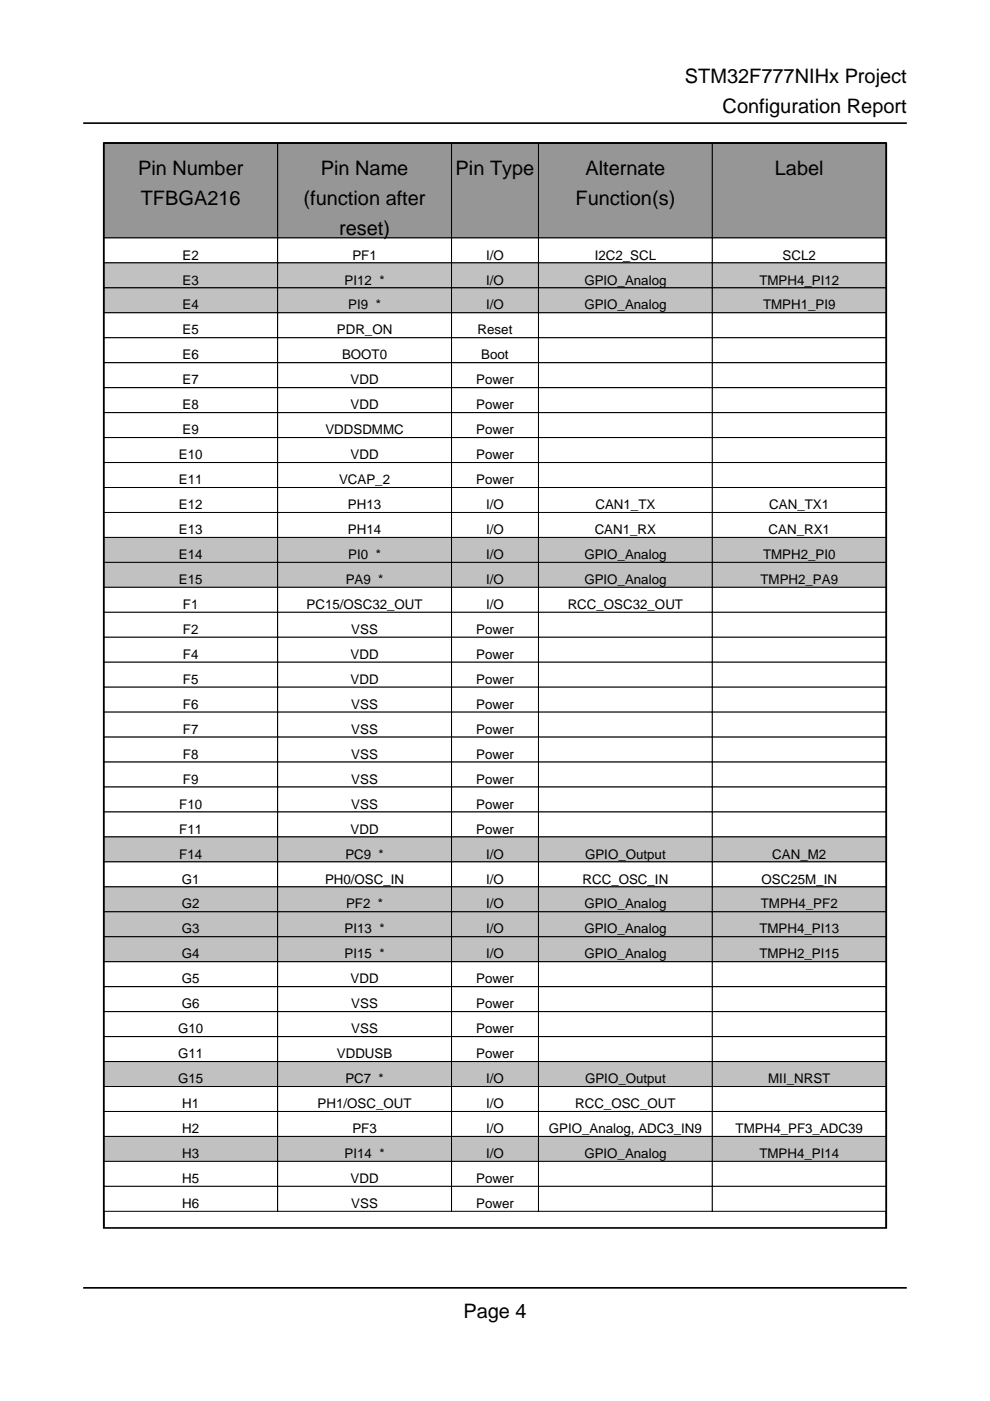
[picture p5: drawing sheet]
<svg xmlns="http://www.w3.org/2000/svg" width="210mm" height="297mm" viewBox="0 0 210 297" stroke-linecap="round" stroke-linejoin="round" font-family="sans-serif">
<defs><g id="words">
<g font-size="4.2">
<text x="145.2" y="17.6">STM32F777NIHx Project</text>
<text x="153.2" y="24">Configuration Report</text>
<text x="29.3" y="37">Pin Number</text>
<text x="68" y="37">Pin Name</text>
<text x="96.6" y="37">Pin Type</text>
<text x="124.1" y="37">Alternate</text>
<text x="164.3" y="37">Label</text>
<text x="29.8" y="43.4">TFBGA216</text>
<text x="64.4" y="43.4">(function after</text>
<text x="122" y="43.4">Function(s)</text>
<text x="71.9" y="49.7">reset)</text>
<text x="98.2" y="279.4">Page 4</text>
</g>
<g font-size="2.8">
<text x="38.7" y="55">E2</text>
<text x="74.7" y="55">PF1</text>
<text x="103.1" y="55">I/O</text>
<text x="126.1" y="55">I2C2_SCL</text>
<text x="165.9" y="55">SCL2</text>
<text x="38.7" y="60.3">E3</text>
<text x="38.7" y="65.6">E4</text>
<text x="73.1" y="60.3">PI12 *</text>
<text x="73.9" y="65.6">PI9 *</text>
<text x="103.1" y="60.3">I/O</text>
<text x="103.1" y="65.6">I/O</text>
<text x="123.9" y="60.3">GPIO_Analog</text>
<text x="123.9" y="65.6">GPIO_Analog</text>
<text x="161" y="60.3">TMPH4_PI12</text>
<text x="161.8" y="65.6">TMPH1_PI9</text>
<text x="38.7" y="70.9">E5</text>
<text x="71.4" y="70.9">PDR_ON</text>
<text x="101.3" y="70.9">Reset</text>
<text x="38.7" y="76.2">E6</text>
<text x="72.5" y="76.2">BOOT0</text>
<text x="102" y="76.2">Boot</text>
<text x="38.7" y="81.5">E7</text>
<text x="74.3" y="81.5">VDD</text>
<text x="101" y="81.5">Power</text>
<text x="38.7" y="86.8">E8</text>
<text x="74.3" y="86.8">VDD</text>
<text x="101" y="86.8">Power</text>
<text x="38.7" y="92.1">E9</text>
<text x="69" y="92.1">VDDSDMMC</text>
<text x="101" y="92.1">Power</text>
<text x="37.9" y="97.4">E10</text>
<text x="74.3" y="97.4">VDD</text>
<text x="101" y="97.4">Power</text>
<text x="37.9" y="102.7">E11</text>
<text x="37.9" y="107.9">E12</text>
<text x="71.9" y="102.7">VCAP_2</text>
<text x="73.8" y="107.9">PH13</text>
<text x="101" y="102.7">Power</text>
<text x="103.1" y="107.9">I/O</text>
<text x="126.2" y="107.9">CAN1_TX</text>
<text x="163.1" y="107.9">CAN_TX1</text>
<text x="37.9" y="113.2">E13</text>
<text x="73.8" y="113.2">PH14</text>
<text x="103.1" y="113.2">I/O</text>
<text x="126.1" y="113.2">CAN1_RX</text>
<text x="163" y="113.2">CAN_RX1</text>
<text x="37.9" y="118.5">E14</text>
<text x="73.9" y="118.5">PI0 *</text>
<text x="103.1" y="118.5">I/O</text>
<text x="123.9" y="118.5">GPIO_Analog</text>
<text x="161.8" y="118.5">TMPH2_PI0</text>
<text x="37.9" y="123.8">E15</text>
<text x="73.3" y="123.8">PA9 *</text>
<text x="103.1" y="123.8">I/O</text>
<text x="123.9" y="123.8">GPIO_Analog</text>
<text x="161.2" y="123.8">TMPH2_PA9</text>
<text x="38.8" y="129.1">F1</text>
<text x="65" y="129.1">PC15/OSC32_OUT</text>
<text x="103.1" y="129.1">I/O</text>
<text x="120.4" y="129.1">RCC_OSC32_OUT</text>
<text x="38.8" y="134.4">F2</text>
<text x="74.5" y="134.4">VSS</text>
<text x="101" y="134.4">Power</text>
<text x="38.8" y="139.7">F4</text>
<text x="74.3" y="139.7">VDD</text>
<text x="101" y="139.7">Power</text>
<text x="38.8" y="145">F5</text>
<text x="74.3" y="145">VDD</text>
<text x="101" y="145">Power</text>
<text x="38.8" y="150.3">F6</text>
<text x="38.8" y="155.6">F7</text>
<text x="74.5" y="150.3">VSS</text>
<text x="74.5" y="155.6">VSS</text>
<text x="101" y="150.3">Power</text>
<text x="101" y="155.6">Power</text>
<text x="38.8" y="160.9">F8</text>
<text x="74.5" y="160.9">VSS</text>
<text x="101" y="160.9">Power</text>
<text x="38.8" y="166.2">F9</text>
<text x="74.5" y="166.2">VSS</text>
<text x="101" y="166.2">Power</text>
<text x="38" y="171.4">F10</text>
<text x="74.5" y="171.4">VSS</text>
<text x="101" y="171.4">Power</text>
<text x="38" y="176.7">F11</text>
<text x="74.3" y="176.7">VDD</text>
<text x="101" y="176.7">Power</text>
<text x="38" y="182">F14</text>
<text x="73.2" y="182">PC9 *</text>
<text x="103.1" y="182">I/O</text>
<text x="124.1" y="182">GPIO_Output</text>
<text x="163.7" y="182">CAN_M2</text>
<text x="38.6" y="187.3">G1</text>
<text x="68.9" y="187.3">PH0/OSC_IN</text>
<text x="103.1" y="187.3">I/O</text>
<text x="123.5" y="187.3">RCC_OSC_IN</text>
<text x="161.5" y="187.3">OSC25M_IN</text>
<text x="38.6" y="192.6">G2</text>
<text x="38.6" y="197.9">G3</text>
<text x="73.1" y="197.9">PI13 *</text>
<text x="73.4" y="192.6">PF2 *</text>
<text x="103.1" y="192.6">I/O</text>
<text x="103.1" y="197.9">I/O</text>
<text x="123.9" y="192.6">GPIO_Analog</text>
<text x="123.9" y="197.9">GPIO_Analog</text>
<text x="161" y="197.9">TMPH4_PI13</text>
<text x="161.3" y="192.6">TMPH4_PF2</text>
<text x="38.6" y="203.2">G4</text>
<text x="73.1" y="203.2">PI15 *</text>
<text x="103.1" y="203.2">I/O</text>
<text x="123.9" y="203.2">GPIO_Analog</text>
<text x="161" y="203.2">TMPH2_PI15</text>
<text x="38.6" y="208.5">G5</text>
<text x="74.3" y="208.5">VDD</text>
<text x="101" y="208.5">Power</text>
<text x="38.6" y="213.8">G6</text>
<text x="74.5" y="213.8">VSS</text>
<text x="101" y="213.8">Power</text>
<text x="37.8" y="219.1">G10</text>
<text x="74.5" y="219.1">VSS</text>
<text x="101" y="219.1">Power</text>
<text x="37.8" y="224.4">G11</text>
<text x="71.4" y="224.4">VDDUSB</text>
<text x="101" y="224.4">Power</text>
<text x="37.8" y="229.7">G15</text>
<text x="73.2" y="229.7">PC7 *</text>
<text x="103.1" y="229.7">I/O</text>
<text x="124.1" y="229.7">GPIO_Output</text>
<text x="162.9" y="229.7">MII_NRST</text>
<text x="38.6" y="234.9">H1</text>
<text x="67.3" y="234.9">PH1/OSC_OUT</text>
<text x="103.1" y="234.9">I/O</text>
<text x="121.9" y="234.9">RCC_OSC_OUT</text>
<text x="38.6" y="240.2">H2</text>
<text x="38.6" y="245.5">H3</text>
<text x="73.1" y="245.5">PI14 *</text>
<text x="74.7" y="240.2">PF3</text>
<text x="103.1" y="240.2">I/O</text>
<text x="103.1" y="245.5">I/O</text>
<text x="116.4" y="240.2">GPIO_Analog, ADC3_IN9</text>
<text x="123.9" y="245.5">GPIO_Analog</text>
<text x="156" y="240.2">TMPH4_PF3_ADC39</text>
<text x="161" y="245.5">TMPH4_PI14</text>
<text x="38.6" y="250.8">H5</text>
<text x="74.3" y="250.8">VDD</text>
<text x="101" y="250.8">Power</text>
<text x="38.6" y="256.1">H6</text>
<text x="74.5" y="256.1">VSS</text>
<text x="101" y="256.1">Power</text>
</g>
</g></defs>
<path d="M22 260.3v-230h165.9v230" fill="none" stroke="#000" stroke-width=".35"/>
<path d="M22 30.3h36.9v20.1h-36.9z" fill="#90989e"/>
<path d="M22 30.3h36.9v20.1h-36.9z" fill="none" stroke="#000" stroke-width=".21"/>
<path d="M58.9 30.3h36.8v20.1h-36.8z" fill="#90989e"/>
<path d="M58.9 30.3h36.8v20.1h-36.8z" fill="none" stroke="#000" stroke-width=".21"/>
<path d="M95.7 30.3h18.5v20.1h-18.5z" fill="#90989e"/>
<path d="M95.7 30.3h18.5v20.1h-18.5z" fill="none" stroke="#000" stroke-width=".21"/>
<path d="M114.2 30.3h36.8v20.1h-36.8z" fill="#90989e"/>
<path d="M114.2 30.3h36.8v20.1h-36.8z" fill="none" stroke="#000" stroke-width=".21"/>
<path d="M151 30.3h36.9v20.1h-36.9z" fill="#90989e"/>
<path d="M151 30.3h36.9v20.1h-36.9z" fill="none" stroke="#000" stroke-width=".21"/>
<path d="M22 50.4h36.9v5.3h-36.9z" fill="#fff"/>
<path d="M22 50.4h36.9v5.3h-36.9z" fill="none" stroke="#000" stroke-width=".21"/>
<path d="M58.9 50.4h36.8v5.3h-36.8z" fill="#fff"/>
<path d="M58.9 50.4h36.8v5.3h-36.8z" fill="none" stroke="#000" stroke-width=".21"/>
<path d="M95.7 50.4h18.5v5.3h-18.5z" fill="#fff"/>
<path d="M95.7 50.4h18.5v5.3h-18.5z" fill="none" stroke="#000" stroke-width=".21"/>
<path d="M114.2 50.4h36.8v5.3h-36.8z" fill="#fff"/>
<path d="M114.2 50.4h36.8v5.3h-36.8z" fill="none" stroke="#000" stroke-width=".21"/>
<path d="M151 50.4h36.9v5.3h-36.9z" fill="#fff"/>
<path d="M151 50.4h36.9v5.3h-36.9z" fill="none" stroke="#000" stroke-width=".21"/>
<path d="M22 55.7h36.9v5.3h-36.9z" fill="#b9c4ca"/>
<path d="M22 55.7h36.9v5.3h-36.9z" fill="none" stroke="#000" stroke-width=".21"/>
<path d="M58.9 55.7h36.8v5.3h-36.8z" fill="#b9c4ca"/>
<path d="M58.9 55.7h36.8v5.3h-36.8z" fill="none" stroke="#000" stroke-width=".21"/>
<path d="M95.7 55.7h18.5v5.3h-18.5z" fill="#b9c4ca"/>
<path d="M95.7 55.7h18.5v5.3h-18.5z" fill="none" stroke="#000" stroke-width=".21"/>
<path d="M114.2 55.7h36.8v5.3h-36.8z" fill="#b9c4ca"/>
<path d="M114.2 55.7h36.8v5.3h-36.8z" fill="none" stroke="#000" stroke-width=".21"/>
<path d="M151 55.7h36.9v5.3h-36.9z" fill="#b9c4ca"/>
<path d="M151 55.7h36.9v5.3h-36.9z" fill="none" stroke="#000" stroke-width=".21"/>
<path d="M22 61h36.9v5.3h-36.9z" fill="#b9c4ca"/>
<path d="M22 61h36.9v5.3h-36.9z" fill="none" stroke="#000" stroke-width=".21"/>
<path d="M58.9 61h36.8v5.3h-36.8z" fill="#b9c4ca"/>
<path d="M58.9 61h36.8v5.3h-36.8z" fill="none" stroke="#000" stroke-width=".21"/>
<path d="M95.7 61h18.5v5.3h-18.5z" fill="#b9c4ca"/>
<path d="M95.7 61h18.5v5.3h-18.5z" fill="none" stroke="#000" stroke-width=".21"/>
<path d="M114.2 61h36.8v5.3h-36.8z" fill="#b9c4ca"/>
<path d="M114.2 61h36.8v5.3h-36.8z" fill="none" stroke="#000" stroke-width=".21"/>
<path d="M151 61h36.9v5.3h-36.9z" fill="#b9c4ca"/>
<path d="M151 61h36.9v5.3h-36.9z" fill="none" stroke="#000" stroke-width=".21"/>
<path d="M22 66.3h36.9v5.3h-36.9z" fill="#fff"/>
<path d="M22 66.3h36.9v5.3h-36.9z" fill="none" stroke="#000" stroke-width=".21"/>
<path d="M58.9 66.3h36.8v5.3h-36.8z" fill="#fff"/>
<path d="M58.9 66.3h36.8v5.3h-36.8z" fill="none" stroke="#000" stroke-width=".21"/>
<path d="M95.7 66.3h18.5v5.3h-18.5z" fill="#fff"/>
<path d="M95.7 66.3h18.5v5.3h-18.5z" fill="none" stroke="#000" stroke-width=".21"/>
<path d="M114.2 66.3h36.8v5.3h-36.8z" fill="#fff"/>
<path d="M114.2 66.3h36.8v5.3h-36.8z" fill="none" stroke="#000" stroke-width=".21"/>
<path d="M151 66.3h36.9v5.3h-36.9z" fill="#fff"/>
<path d="M151 66.3h36.9v5.3h-36.9z" fill="none" stroke="#000" stroke-width=".21"/>
<path d="M22 71.6h36.9v5.3h-36.9z" fill="#fff"/>
<path d="M22 71.6h36.9v5.3h-36.9z" fill="none" stroke="#000" stroke-width=".21"/>
<path d="M58.9 71.6h36.8v5.3h-36.8z" fill="#fff"/>
<path d="M58.9 71.6h36.8v5.3h-36.8z" fill="none" stroke="#000" stroke-width=".21"/>
<path d="M95.7 71.6h18.5v5.3h-18.5z" fill="#fff"/>
<path d="M95.7 71.6h18.5v5.3h-18.5z" fill="none" stroke="#000" stroke-width=".21"/>
<path d="M114.2 71.6h36.8v5.3h-36.8z" fill="#fff"/>
<path d="M114.2 71.6h36.8v5.3h-36.8z" fill="none" stroke="#000" stroke-width=".21"/>
<path d="M151 71.6h36.9v5.3h-36.9z" fill="#fff"/>
<path d="M151 71.6h36.9v5.3h-36.9z" fill="none" stroke="#000" stroke-width=".21"/>
<path d="M22 76.9h36.9v5.3h-36.9z" fill="#fff"/>
<path d="M22 76.9h36.9v5.3h-36.9z" fill="none" stroke="#000" stroke-width=".21"/>
<path d="M58.9 76.9h36.8v5.3h-36.8z" fill="#fff"/>
<path d="M58.9 76.9h36.8v5.3h-36.8z" fill="none" stroke="#000" stroke-width=".21"/>
<path d="M95.7 76.9h18.5v5.3h-18.5z" fill="#fff"/>
<path d="M95.7 76.9h18.5v5.3h-18.5z" fill="none" stroke="#000" stroke-width=".21"/>
<path d="M114.2 76.9h36.8v5.3h-36.8z" fill="#fff"/>
<path d="M114.2 76.9h36.8v5.3h-36.8z" fill="none" stroke="#000" stroke-width=".21"/>
<path d="M151 76.9h36.9v5.3h-36.9z" fill="#fff"/>
<path d="M151 76.9h36.9v5.3h-36.9z" fill="none" stroke="#000" stroke-width=".21"/>
<path d="M22 82.2h36.9v5.3h-36.9z" fill="#fff"/>
<path d="M22 82.2h36.9v5.3h-36.9z" fill="none" stroke="#000" stroke-width=".21"/>
<path d="M58.9 82.2h36.8v5.3h-36.8z" fill="#fff"/>
<path d="M58.9 82.2h36.8v5.3h-36.8z" fill="none" stroke="#000" stroke-width=".21"/>
<path d="M95.7 82.2h18.5v5.3h-18.5z" fill="#fff"/>
<path d="M95.7 82.2h18.5v5.3h-18.5z" fill="none" stroke="#000" stroke-width=".21"/>
<path d="M114.2 82.2h36.8v5.3h-36.8z" fill="#fff"/>
<path d="M114.2 82.2h36.8v5.3h-36.8z" fill="none" stroke="#000" stroke-width=".21"/>
<path d="M151 82.2h36.9v5.3h-36.9z" fill="#fff"/>
<path d="M151 82.2h36.9v5.3h-36.9z" fill="none" stroke="#000" stroke-width=".21"/>
<path d="M22 87.5h36.9v5.3h-36.9z" fill="#fff"/>
<path d="M22 87.5h36.9v5.3h-36.9z" fill="none" stroke="#000" stroke-width=".21"/>
<path d="M58.9 87.5h36.8v5.3h-36.8z" fill="#fff"/>
<path d="M58.9 87.5h36.8v5.3h-36.8z" fill="none" stroke="#000" stroke-width=".21"/>
<path d="M95.7 87.5h18.5v5.3h-18.5z" fill="#fff"/>
<path d="M95.7 87.5h18.5v5.3h-18.5z" fill="none" stroke="#000" stroke-width=".21"/>
<path d="M114.2 87.5h36.8v5.3h-36.8z" fill="#fff"/>
<path d="M114.2 87.5h36.8v5.3h-36.8z" fill="none" stroke="#000" stroke-width=".21"/>
<path d="M151 87.5h36.9v5.3h-36.9z" fill="#fff"/>
<path d="M151 87.5h36.9v5.3h-36.9z" fill="none" stroke="#000" stroke-width=".21"/>
<path d="M22 92.8h36.9v5.3h-36.9z" fill="#fff"/>
<path d="M22 92.8h36.9v5.3h-36.9z" fill="none" stroke="#000" stroke-width=".21"/>
<path d="M58.9 92.8h36.8v5.3h-36.8z" fill="#fff"/>
<path d="M58.9 92.8h36.8v5.3h-36.8z" fill="none" stroke="#000" stroke-width=".21"/>
<path d="M95.7 92.8h18.5v5.3h-18.5z" fill="#fff"/>
<path d="M95.7 92.8h18.5v5.3h-18.5z" fill="none" stroke="#000" stroke-width=".21"/>
<path d="M114.2 92.8h36.8v5.3h-36.8z" fill="#fff"/>
<path d="M114.2 92.8h36.8v5.3h-36.8z" fill="none" stroke="#000" stroke-width=".21"/>
<path d="M151 92.8h36.9v5.3h-36.9z" fill="#fff"/>
<path d="M151 92.8h36.9v5.3h-36.9z" fill="none" stroke="#000" stroke-width=".21"/>
<path d="M22 98.1h36.9v5.3h-36.9z" fill="#fff"/>
<path d="M22 98.1h36.9v5.3h-36.9z" fill="none" stroke="#000" stroke-width=".21"/>
<path d="M58.9 98.1h36.8v5.3h-36.8z" fill="#fff"/>
<path d="M58.9 98.1h36.8v5.3h-36.8z" fill="none" stroke="#000" stroke-width=".21"/>
<path d="M95.7 98.1h18.5v5.3h-18.5z" fill="#fff"/>
<path d="M95.7 98.1h18.5v5.3h-18.5z" fill="none" stroke="#000" stroke-width=".21"/>
<path d="M114.2 98.1h36.8v5.3h-36.8z" fill="#fff"/>
<path d="M114.2 98.1h36.8v5.3h-36.8z" fill="none" stroke="#000" stroke-width=".21"/>
<path d="M151 98.1h36.9v5.3h-36.9z" fill="#fff"/>
<path d="M151 98.1h36.9v5.3h-36.9z" fill="none" stroke="#000" stroke-width=".21"/>
<path d="M22 103.4h36.9v5.3h-36.9z" fill="#fff"/>
<path d="M22 103.4h36.9v5.3h-36.9z" fill="none" stroke="#000" stroke-width=".21"/>
<path d="M58.9 103.4h36.8v5.3h-36.8z" fill="#fff"/>
<path d="M58.9 103.4h36.8v5.3h-36.8z" fill="none" stroke="#000" stroke-width=".21"/>
<path d="M95.7 103.4h18.5v5.3h-18.5z" fill="#fff"/>
<path d="M95.7 103.4h18.5v5.3h-18.5z" fill="none" stroke="#000" stroke-width=".21"/>
<path d="M114.2 103.4h36.8v5.3h-36.8z" fill="#fff"/>
<path d="M114.2 103.4h36.8v5.3h-36.8z" fill="none" stroke="#000" stroke-width=".21"/>
<path d="M151 103.4h36.9v5.3h-36.9z" fill="#fff"/>
<path d="M151 103.4h36.9v5.3h-36.9z" fill="none" stroke="#000" stroke-width=".21"/>
<path d="M22 108.7h36.9v5.2h-36.9z" fill="#fff"/>
<path d="M22 108.7h36.9v5.2h-36.9z" fill="none" stroke="#000" stroke-width=".21"/>
<path d="M58.9 108.7h36.8v5.2h-36.8z" fill="#fff"/>
<path d="M58.9 108.7h36.8v5.2h-36.8z" fill="none" stroke="#000" stroke-width=".21"/>
<path d="M95.7 108.7h18.5v5.2h-18.5z" fill="#fff"/>
<path d="M95.7 108.7h18.5v5.2h-18.5z" fill="none" stroke="#000" stroke-width=".21"/>
<path d="M114.2 108.7h36.8v5.2h-36.8z" fill="#fff"/>
<path d="M114.2 108.7h36.8v5.2h-36.8z" fill="none" stroke="#000" stroke-width=".21"/>
<path d="M151 108.7h36.9v5.2h-36.9z" fill="#fff"/>
<path d="M151 108.7h36.9v5.2h-36.9z" fill="none" stroke="#000" stroke-width=".21"/>
<path d="M22 113.9h36.9v5.3h-36.9z" fill="#b9c4ca"/>
<path d="M22 113.9h36.9v5.3h-36.9z" fill="none" stroke="#000" stroke-width=".21"/>
<path d="M58.9 113.9h36.8v5.3h-36.8z" fill="#b9c4ca"/>
<path d="M58.9 113.9h36.8v5.3h-36.8z" fill="none" stroke="#000" stroke-width=".21"/>
<path d="M95.7 113.9h18.5v5.3h-18.5z" fill="#b9c4ca"/>
<path d="M95.7 113.9h18.5v5.3h-18.5z" fill="none" stroke="#000" stroke-width=".21"/>
<path d="M114.2 113.9h36.8v5.3h-36.8z" fill="#b9c4ca"/>
<path d="M114.2 113.9h36.8v5.3h-36.8z" fill="none" stroke="#000" stroke-width=".21"/>
<path d="M151 113.9h36.9v5.3h-36.9z" fill="#b9c4ca"/>
<path d="M151 113.9h36.9v5.3h-36.9z" fill="none" stroke="#000" stroke-width=".21"/>
<path d="M22 119.2h36.9v5.3h-36.9z" fill="#b9c4ca"/>
<path d="M22 119.2h36.9v5.3h-36.9z" fill="none" stroke="#000" stroke-width=".21"/>
<path d="M58.9 119.2h36.8v5.3h-36.8z" fill="#b9c4ca"/>
<path d="M58.9 119.2h36.8v5.3h-36.8z" fill="none" stroke="#000" stroke-width=".21"/>
<path d="M95.7 119.2h18.5v5.3h-18.5z" fill="#b9c4ca"/>
<path d="M95.7 119.2h18.5v5.3h-18.5z" fill="none" stroke="#000" stroke-width=".21"/>
<path d="M114.2 119.2h36.8v5.3h-36.8z" fill="#b9c4ca"/>
<path d="M114.2 119.2h36.8v5.3h-36.8z" fill="none" stroke="#000" stroke-width=".21"/>
<path d="M151 119.2h36.9v5.3h-36.9z" fill="#b9c4ca"/>
<path d="M151 119.2h36.9v5.3h-36.9z" fill="none" stroke="#000" stroke-width=".21"/>
<path d="M22 124.5h36.9v5.3h-36.9z" fill="#fff"/>
<path d="M22 124.5h36.9v5.3h-36.9z" fill="none" stroke="#000" stroke-width=".21"/>
<path d="M58.9 124.5h36.8v5.3h-36.8z" fill="#fff"/>
<path d="M58.9 124.5h36.8v5.3h-36.8z" fill="none" stroke="#000" stroke-width=".21"/>
<path d="M95.7 124.5h18.5v5.3h-18.5z" fill="#fff"/>
<path d="M95.7 124.5h18.5v5.3h-18.5z" fill="none" stroke="#000" stroke-width=".21"/>
<path d="M114.2 124.5h36.8v5.3h-36.8z" fill="#fff"/>
<path d="M114.2 124.5h36.8v5.3h-36.8z" fill="none" stroke="#000" stroke-width=".21"/>
<path d="M151 124.5h36.9v5.3h-36.9z" fill="#fff"/>
<path d="M151 124.5h36.9v5.3h-36.9z" fill="none" stroke="#000" stroke-width=".21"/>
<path d="M22 129.8h36.9v5.3h-36.9z" fill="#fff"/>
<path d="M22 129.8h36.9v5.3h-36.9z" fill="none" stroke="#000" stroke-width=".21"/>
<path d="M58.9 129.8h36.8v5.3h-36.8z" fill="#fff"/>
<path d="M58.9 129.8h36.8v5.3h-36.8z" fill="none" stroke="#000" stroke-width=".21"/>
<path d="M95.7 129.8h18.5v5.3h-18.5z" fill="#fff"/>
<path d="M95.7 129.8h18.5v5.3h-18.5z" fill="none" stroke="#000" stroke-width=".21"/>
<path d="M114.2 129.8h36.8v5.3h-36.8z" fill="#fff"/>
<path d="M114.2 129.8h36.8v5.3h-36.8z" fill="none" stroke="#000" stroke-width=".21"/>
<path d="M151 129.8h36.9v5.3h-36.9z" fill="#fff"/>
<path d="M151 129.8h36.9v5.3h-36.9z" fill="none" stroke="#000" stroke-width=".21"/>
<path d="M22 135.1h36.9v5.3h-36.9z" fill="#fff"/>
<path d="M22 135.1h36.9v5.3h-36.9z" fill="none" stroke="#000" stroke-width=".21"/>
<path d="M58.9 135.1h36.8v5.3h-36.8z" fill="#fff"/>
<path d="M58.9 135.1h36.8v5.3h-36.8z" fill="none" stroke="#000" stroke-width=".21"/>
<path d="M95.7 135.1h18.5v5.3h-18.5z" fill="#fff"/>
<path d="M95.7 135.1h18.5v5.3h-18.5z" fill="none" stroke="#000" stroke-width=".21"/>
<path d="M114.2 135.1h36.8v5.3h-36.8z" fill="#fff"/>
<path d="M114.2 135.1h36.8v5.3h-36.8z" fill="none" stroke="#000" stroke-width=".21"/>
<path d="M151 135.1h36.9v5.3h-36.9z" fill="#fff"/>
<path d="M151 135.1h36.9v5.3h-36.9z" fill="none" stroke="#000" stroke-width=".21"/>
<path d="M22 140.4h36.9v5.3h-36.9z" fill="#fff"/>
<path d="M22 140.4h36.9v5.3h-36.9z" fill="none" stroke="#000" stroke-width=".21"/>
<path d="M58.9 140.4h36.8v5.3h-36.8z" fill="#fff"/>
<path d="M58.9 140.4h36.8v5.3h-36.8z" fill="none" stroke="#000" stroke-width=".21"/>
<path d="M95.7 140.4h18.5v5.3h-18.5z" fill="#fff"/>
<path d="M95.7 140.4h18.5v5.3h-18.5z" fill="none" stroke="#000" stroke-width=".21"/>
<path d="M114.2 140.4h36.8v5.3h-36.8z" fill="#fff"/>
<path d="M114.2 140.4h36.8v5.3h-36.8z" fill="none" stroke="#000" stroke-width=".21"/>
<path d="M151 140.4h36.9v5.3h-36.9z" fill="#fff"/>
<path d="M151 140.4h36.9v5.3h-36.9z" fill="none" stroke="#000" stroke-width=".21"/>
<path d="M22 145.7h36.9v5.3h-36.9z" fill="#fff"/>
<path d="M22 145.7h36.9v5.3h-36.9z" fill="none" stroke="#000" stroke-width=".21"/>
<path d="M58.9 145.7h36.8v5.3h-36.8z" fill="#fff"/>
<path d="M58.9 145.7h36.8v5.3h-36.8z" fill="none" stroke="#000" stroke-width=".21"/>
<path d="M95.7 145.7h18.5v5.3h-18.5z" fill="#fff"/>
<path d="M95.7 145.7h18.5v5.3h-18.5z" fill="none" stroke="#000" stroke-width=".21"/>
<path d="M114.2 145.7h36.8v5.3h-36.8z" fill="#fff"/>
<path d="M114.2 145.7h36.8v5.3h-36.8z" fill="none" stroke="#000" stroke-width=".21"/>
<path d="M151 145.7h36.9v5.3h-36.9z" fill="#fff"/>
<path d="M151 145.7h36.9v5.3h-36.9z" fill="none" stroke="#000" stroke-width=".21"/>
<path d="M22 151h36.9v5.3h-36.9z" fill="#fff"/>
<path d="M22 151h36.9v5.3h-36.9z" fill="none" stroke="#000" stroke-width=".21"/>
<path d="M58.9 151h36.8v5.3h-36.8z" fill="#fff"/>
<path d="M58.9 151h36.8v5.3h-36.8z" fill="none" stroke="#000" stroke-width=".21"/>
<path d="M95.7 151h18.5v5.3h-18.5z" fill="#fff"/>
<path d="M95.7 151h18.5v5.3h-18.5z" fill="none" stroke="#000" stroke-width=".21"/>
<path d="M114.2 151h36.8v5.3h-36.8z" fill="#fff"/>
<path d="M114.2 151h36.8v5.3h-36.8z" fill="none" stroke="#000" stroke-width=".21"/>
<path d="M151 151h36.9v5.3h-36.9z" fill="#fff"/>
<path d="M151 151h36.9v5.3h-36.9z" fill="none" stroke="#000" stroke-width=".21"/>
<path d="M22 156.3h36.9v5.3h-36.9z" fill="#fff"/>
<path d="M22 156.3h36.9v5.3h-36.9z" fill="none" stroke="#000" stroke-width=".21"/>
<path d="M58.9 156.3h36.8v5.3h-36.8z" fill="#fff"/>
<path d="M58.9 156.3h36.8v5.3h-36.8z" fill="none" stroke="#000" stroke-width=".21"/>
<path d="M95.7 156.3h18.5v5.3h-18.5z" fill="#fff"/>
<path d="M95.7 156.3h18.5v5.3h-18.5z" fill="none" stroke="#000" stroke-width=".21"/>
<path d="M114.2 156.3h36.8v5.3h-36.8z" fill="#fff"/>
<path d="M114.2 156.3h36.8v5.3h-36.8z" fill="none" stroke="#000" stroke-width=".21"/>
<path d="M151 156.3h36.9v5.3h-36.9z" fill="#fff"/>
<path d="M151 156.3h36.9v5.3h-36.9z" fill="none" stroke="#000" stroke-width=".21"/>
<path d="M22 161.6h36.9v5.3h-36.9z" fill="#fff"/>
<path d="M22 161.6h36.9v5.3h-36.9z" fill="none" stroke="#000" stroke-width=".21"/>
<path d="M58.9 161.6h36.8v5.3h-36.8z" fill="#fff"/>
<path d="M58.9 161.6h36.8v5.3h-36.8z" fill="none" stroke="#000" stroke-width=".21"/>
<path d="M95.7 161.6h18.5v5.3h-18.5z" fill="#fff"/>
<path d="M95.7 161.6h18.5v5.3h-18.5z" fill="none" stroke="#000" stroke-width=".21"/>
<path d="M114.2 161.6h36.8v5.3h-36.8z" fill="#fff"/>
<path d="M114.2 161.6h36.8v5.3h-36.8z" fill="none" stroke="#000" stroke-width=".21"/>
<path d="M151 161.6h36.9v5.3h-36.9z" fill="#fff"/>
<path d="M151 161.6h36.9v5.3h-36.9z" fill="none" stroke="#000" stroke-width=".21"/>
<path d="M22 166.9h36.9v5.3h-36.9z" fill="#fff"/>
<path d="M22 166.9h36.9v5.3h-36.9z" fill="none" stroke="#000" stroke-width=".21"/>
<path d="M58.9 166.9h36.8v5.3h-36.8z" fill="#fff"/>
<path d="M58.9 166.9h36.8v5.3h-36.8z" fill="none" stroke="#000" stroke-width=".21"/>
<path d="M95.7 166.9h18.5v5.3h-18.5z" fill="#fff"/>
<path d="M95.7 166.9h18.5v5.3h-18.5z" fill="none" stroke="#000" stroke-width=".21"/>
<path d="M114.2 166.9h36.8v5.3h-36.8z" fill="#fff"/>
<path d="M114.2 166.9h36.8v5.3h-36.8z" fill="none" stroke="#000" stroke-width=".21"/>
<path d="M151 166.9h36.9v5.3h-36.9z" fill="#fff"/>
<path d="M151 166.9h36.9v5.3h-36.9z" fill="none" stroke="#000" stroke-width=".21"/>
<path d="M22 172.2h36.9v5.2h-36.9z" fill="#fff"/>
<path d="M22 172.2h36.9v5.2h-36.9z" fill="none" stroke="#000" stroke-width=".21"/>
<path d="M58.9 172.2h36.8v5.2h-36.8z" fill="#fff"/>
<path d="M58.9 172.2h36.8v5.2h-36.8z" fill="none" stroke="#000" stroke-width=".21"/>
<path d="M95.7 172.2h18.5v5.2h-18.5z" fill="#fff"/>
<path d="M95.7 172.2h18.5v5.2h-18.5z" fill="none" stroke="#000" stroke-width=".21"/>
<path d="M114.2 172.2h36.8v5.2h-36.8z" fill="#fff"/>
<path d="M114.2 172.2h36.8v5.2h-36.8z" fill="none" stroke="#000" stroke-width=".21"/>
<path d="M151 172.2h36.9v5.2h-36.9z" fill="#fff"/>
<path d="M151 172.2h36.9v5.2h-36.9z" fill="none" stroke="#000" stroke-width=".21"/>
<path d="M22 177.4h36.9v5.3h-36.9z" fill="#b9c4ca"/>
<path d="M22 177.4h36.9v5.3h-36.9z" fill="none" stroke="#000" stroke-width=".21"/>
<path d="M58.9 177.4h36.8v5.3h-36.8z" fill="#b9c4ca"/>
<path d="M58.9 177.4h36.8v5.3h-36.8z" fill="none" stroke="#000" stroke-width=".21"/>
<path d="M95.7 177.4h18.5v5.3h-18.5z" fill="#b9c4ca"/>
<path d="M95.7 177.4h18.5v5.3h-18.5z" fill="none" stroke="#000" stroke-width=".21"/>
<path d="M114.2 177.4h36.8v5.3h-36.8z" fill="#b9c4ca"/>
<path d="M114.2 177.4h36.8v5.3h-36.8z" fill="none" stroke="#000" stroke-width=".21"/>
<path d="M151 177.4h36.9v5.3h-36.9z" fill="#b9c4ca"/>
<path d="M151 177.4h36.9v5.3h-36.9z" fill="none" stroke="#000" stroke-width=".21"/>
<path d="M22 182.7h36.9v5.3h-36.9z" fill="#fff"/>
<path d="M22 182.7h36.9v5.3h-36.9z" fill="none" stroke="#000" stroke-width=".21"/>
<path d="M58.9 182.7h36.8v5.3h-36.8z" fill="#fff"/>
<path d="M58.9 182.7h36.8v5.3h-36.8z" fill="none" stroke="#000" stroke-width=".21"/>
<path d="M95.7 182.7h18.5v5.3h-18.5z" fill="#fff"/>
<path d="M95.7 182.7h18.5v5.3h-18.5z" fill="none" stroke="#000" stroke-width=".21"/>
<path d="M114.2 182.7h36.8v5.3h-36.8z" fill="#fff"/>
<path d="M114.2 182.7h36.8v5.3h-36.8z" fill="none" stroke="#000" stroke-width=".21"/>
<path d="M151 182.7h36.9v5.3h-36.9z" fill="#fff"/>
<path d="M151 182.7h36.9v5.3h-36.9z" fill="none" stroke="#000" stroke-width=".21"/>
<path d="M22 188h36.9v5.3h-36.9z" fill="#b9c4ca"/>
<path d="M22 188h36.9v5.3h-36.9z" fill="none" stroke="#000" stroke-width=".21"/>
<path d="M58.9 188h36.8v5.3h-36.8z" fill="#b9c4ca"/>
<path d="M58.9 188h36.8v5.3h-36.8z" fill="none" stroke="#000" stroke-width=".21"/>
<path d="M95.7 188h18.5v5.3h-18.5z" fill="#b9c4ca"/>
<path d="M95.7 188h18.5v5.3h-18.5z" fill="none" stroke="#000" stroke-width=".21"/>
<path d="M114.2 188h36.8v5.3h-36.8z" fill="#b9c4ca"/>
<path d="M114.2 188h36.8v5.3h-36.8z" fill="none" stroke="#000" stroke-width=".21"/>
<path d="M151 188h36.9v5.3h-36.9z" fill="#b9c4ca"/>
<path d="M151 188h36.9v5.3h-36.9z" fill="none" stroke="#000" stroke-width=".21"/>
<path d="M22 193.3h36.9v5.3h-36.9z" fill="#b9c4ca"/>
<path d="M22 193.3h36.9v5.3h-36.9z" fill="none" stroke="#000" stroke-width=".21"/>
<path d="M58.9 193.3h36.8v5.3h-36.8z" fill="#b9c4ca"/>
<path d="M58.9 193.3h36.8v5.3h-36.8z" fill="none" stroke="#000" stroke-width=".21"/>
<path d="M95.7 193.3h18.5v5.3h-18.5z" fill="#b9c4ca"/>
<path d="M95.7 193.3h18.5v5.3h-18.5z" fill="none" stroke="#000" stroke-width=".21"/>
<path d="M114.2 193.3h36.8v5.3h-36.8z" fill="#b9c4ca"/>
<path d="M114.2 193.3h36.8v5.3h-36.8z" fill="none" stroke="#000" stroke-width=".21"/>
<path d="M151 193.3h36.9v5.3h-36.9z" fill="#b9c4ca"/>
<path d="M151 193.3h36.9v5.3h-36.9z" fill="none" stroke="#000" stroke-width=".21"/>
<path d="M22 198.6h36.9v5.3h-36.9z" fill="#b9c4ca"/>
<path d="M22 198.6h36.9v5.3h-36.9z" fill="none" stroke="#000" stroke-width=".21"/>
<path d="M58.9 198.6h36.8v5.3h-36.8z" fill="#b9c4ca"/>
<path d="M58.9 198.6h36.8v5.3h-36.8z" fill="none" stroke="#000" stroke-width=".21"/>
<path d="M95.7 198.6h18.5v5.3h-18.5z" fill="#b9c4ca"/>
<path d="M95.7 198.6h18.5v5.3h-18.5z" fill="none" stroke="#000" stroke-width=".21"/>
<path d="M114.2 198.6h36.8v5.3h-36.8z" fill="#b9c4ca"/>
<path d="M114.2 198.6h36.8v5.3h-36.8z" fill="none" stroke="#000" stroke-width=".21"/>
<path d="M151 198.6h36.9v5.3h-36.9z" fill="#b9c4ca"/>
<path d="M151 198.6h36.9v5.3h-36.9z" fill="none" stroke="#000" stroke-width=".21"/>
<path d="M22 203.9h36.9v5.3h-36.9z" fill="#fff"/>
<path d="M22 203.9h36.9v5.3h-36.9z" fill="none" stroke="#000" stroke-width=".21"/>
<path d="M58.9 203.9h36.8v5.3h-36.8z" fill="#fff"/>
<path d="M58.9 203.9h36.8v5.3h-36.8z" fill="none" stroke="#000" stroke-width=".21"/>
<path d="M95.7 203.9h18.5v5.3h-18.5z" fill="#fff"/>
<path d="M95.7 203.9h18.5v5.3h-18.5z" fill="none" stroke="#000" stroke-width=".21"/>
<path d="M114.2 203.9h36.8v5.3h-36.8z" fill="#fff"/>
<path d="M114.2 203.9h36.8v5.3h-36.8z" fill="none" stroke="#000" stroke-width=".21"/>
<path d="M151 203.9h36.9v5.3h-36.9z" fill="#fff"/>
<path d="M151 203.9h36.9v5.3h-36.9z" fill="none" stroke="#000" stroke-width=".21"/>
<path d="M22 209.2h36.9v5.3h-36.9z" fill="#fff"/>
<path d="M22 209.2h36.9v5.3h-36.9z" fill="none" stroke="#000" stroke-width=".21"/>
<path d="M58.9 209.2h36.8v5.3h-36.8z" fill="#fff"/>
<path d="M58.9 209.2h36.8v5.3h-36.8z" fill="none" stroke="#000" stroke-width=".21"/>
<path d="M95.7 209.2h18.5v5.3h-18.5z" fill="#fff"/>
<path d="M95.7 209.2h18.5v5.3h-18.5z" fill="none" stroke="#000" stroke-width=".21"/>
<path d="M114.2 209.2h36.8v5.3h-36.8z" fill="#fff"/>
<path d="M114.2 209.2h36.8v5.3h-36.8z" fill="none" stroke="#000" stroke-width=".21"/>
<path d="M151 209.2h36.9v5.3h-36.9z" fill="#fff"/>
<path d="M151 209.2h36.9v5.3h-36.9z" fill="none" stroke="#000" stroke-width=".21"/>
<path d="M22 214.5h36.9v5.3h-36.9z" fill="#fff"/>
<path d="M22 214.5h36.9v5.3h-36.9z" fill="none" stroke="#000" stroke-width=".21"/>
<path d="M58.9 214.5h36.8v5.3h-36.8z" fill="#fff"/>
<path d="M58.9 214.5h36.8v5.3h-36.8z" fill="none" stroke="#000" stroke-width=".21"/>
<path d="M95.7 214.5h18.5v5.3h-18.5z" fill="#fff"/>
<path d="M95.7 214.5h18.5v5.3h-18.5z" fill="none" stroke="#000" stroke-width=".21"/>
<path d="M114.2 214.5h36.8v5.3h-36.8z" fill="#fff"/>
<path d="M114.2 214.5h36.8v5.3h-36.8z" fill="none" stroke="#000" stroke-width=".21"/>
<path d="M151 214.5h36.9v5.3h-36.9z" fill="#fff"/>
<path d="M151 214.5h36.9v5.3h-36.9z" fill="none" stroke="#000" stroke-width=".21"/>
<path d="M22 219.8h36.9v5.3h-36.9z" fill="#fff"/>
<path d="M22 219.8h36.9v5.3h-36.9z" fill="none" stroke="#000" stroke-width=".21"/>
<path d="M58.9 219.8h36.8v5.3h-36.8z" fill="#fff"/>
<path d="M58.9 219.8h36.8v5.3h-36.8z" fill="none" stroke="#000" stroke-width=".21"/>
<path d="M95.7 219.8h18.5v5.3h-18.5z" fill="#fff"/>
<path d="M95.7 219.8h18.5v5.3h-18.5z" fill="none" stroke="#000" stroke-width=".21"/>
<path d="M114.2 219.8h36.8v5.3h-36.8z" fill="#fff"/>
<path d="M114.2 219.8h36.8v5.3h-36.8z" fill="none" stroke="#000" stroke-width=".21"/>
<path d="M151 219.8h36.9v5.3h-36.9z" fill="#fff"/>
<path d="M151 219.8h36.9v5.3h-36.9z" fill="none" stroke="#000" stroke-width=".21"/>
<path d="M22 225.1h36.9v5.3h-36.9z" fill="#b9c4ca"/>
<path d="M22 225.1h36.9v5.3h-36.9z" fill="none" stroke="#000" stroke-width=".21"/>
<path d="M58.9 225.1h36.8v5.3h-36.8z" fill="#b9c4ca"/>
<path d="M58.9 225.1h36.8v5.3h-36.8z" fill="none" stroke="#000" stroke-width=".21"/>
<path d="M95.7 225.1h18.5v5.3h-18.5z" fill="#b9c4ca"/>
<path d="M95.7 225.1h18.5v5.3h-18.5z" fill="none" stroke="#000" stroke-width=".21"/>
<path d="M114.2 225.1h36.8v5.3h-36.8z" fill="#b9c4ca"/>
<path d="M114.2 225.1h36.8v5.3h-36.8z" fill="none" stroke="#000" stroke-width=".21"/>
<path d="M151 225.1h36.9v5.3h-36.9z" fill="#b9c4ca"/>
<path d="M151 225.1h36.9v5.3h-36.9z" fill="none" stroke="#000" stroke-width=".21"/>
<path d="M22 230.4h36.9v5.3h-36.9z" fill="#fff"/>
<path d="M22 230.4h36.9v5.3h-36.9z" fill="none" stroke="#000" stroke-width=".21"/>
<path d="M58.9 230.4h36.8v5.3h-36.8z" fill="#fff"/>
<path d="M58.9 230.4h36.8v5.3h-36.8z" fill="none" stroke="#000" stroke-width=".21"/>
<path d="M95.7 230.4h18.5v5.3h-18.5z" fill="#fff"/>
<path d="M95.7 230.4h18.5v5.3h-18.5z" fill="none" stroke="#000" stroke-width=".21"/>
<path d="M114.2 230.4h36.8v5.3h-36.8z" fill="#fff"/>
<path d="M114.2 230.4h36.8v5.3h-36.8z" fill="none" stroke="#000" stroke-width=".21"/>
<path d="M151 230.4h36.9v5.3h-36.9z" fill="#fff"/>
<path d="M151 230.4h36.9v5.3h-36.9z" fill="none" stroke="#000" stroke-width=".21"/>
<path d="M22 235.7h36.9v5.2h-36.9z" fill="#fff"/>
<path d="M22 235.7h36.9v5.2h-36.9z" fill="none" stroke="#000" stroke-width=".21"/>
<path d="M58.9 235.7h36.8v5.2h-36.8z" fill="#fff"/>
<path d="M58.9 235.7h36.8v5.2h-36.8z" fill="none" stroke="#000" stroke-width=".21"/>
<path d="M95.7 235.7h18.5v5.2h-18.5z" fill="#fff"/>
<path d="M95.7 235.7h18.5v5.2h-18.5z" fill="none" stroke="#000" stroke-width=".21"/>
<path d="M114.2 235.7h36.8v5.2h-36.8z" fill="#fff"/>
<path d="M114.2 235.7h36.8v5.2h-36.8z" fill="none" stroke="#000" stroke-width=".21"/>
<path d="M151 235.7h36.9v5.2h-36.9z" fill="#fff"/>
<path d="M151 235.7h36.9v5.2h-36.9z" fill="none" stroke="#000" stroke-width=".21"/>
<path d="M22 240.9h36.9v5.3h-36.9z" fill="#b9c4ca"/>
<path d="M22 240.9h36.9v5.3h-36.9z" fill="none" stroke="#000" stroke-width=".21"/>
<path d="M58.9 240.9h36.8v5.3h-36.8z" fill="#b9c4ca"/>
<path d="M58.9 240.9h36.8v5.3h-36.8z" fill="none" stroke="#000" stroke-width=".21"/>
<path d="M95.7 240.9h18.5v5.3h-18.5z" fill="#b9c4ca"/>
<path d="M95.7 240.9h18.5v5.3h-18.5z" fill="none" stroke="#000" stroke-width=".21"/>
<path d="M114.2 240.9h36.8v5.3h-36.8z" fill="#b9c4ca"/>
<path d="M114.2 240.9h36.8v5.3h-36.8z" fill="none" stroke="#000" stroke-width=".21"/>
<path d="M151 240.9h36.9v5.3h-36.9z" fill="#b9c4ca"/>
<path d="M151 240.9h36.9v5.3h-36.9z" fill="none" stroke="#000" stroke-width=".21"/>
<path d="M22 246.2h36.9v5.3h-36.9z" fill="#fff"/>
<path d="M22 246.2h36.9v5.3h-36.9z" fill="none" stroke="#000" stroke-width=".21"/>
<path d="M58.9 246.2h36.8v5.3h-36.8z" fill="#fff"/>
<path d="M58.9 246.2h36.8v5.3h-36.8z" fill="none" stroke="#000" stroke-width=".21"/>
<path d="M95.7 246.2h18.5v5.3h-18.5z" fill="#fff"/>
<path d="M95.7 246.2h18.5v5.3h-18.5z" fill="none" stroke="#000" stroke-width=".21"/>
<path d="M114.2 246.2h36.8v5.3h-36.8z" fill="#fff"/>
<path d="M114.2 246.2h36.8v5.3h-36.8z" fill="none" stroke="#000" stroke-width=".21"/>
<path d="M151 246.2h36.9v5.3h-36.9z" fill="#fff"/>
<path d="M151 246.2h36.9v5.3h-36.9z" fill="none" stroke="#000" stroke-width=".21"/>
<path d="M22 251.5h36.9v5.3h-36.9z" fill="#fff"/>
<path d="M22 251.5h36.9v5.3h-36.9z" fill="none" stroke="#000" stroke-width=".21"/>
<path d="M58.9 251.5h36.8v5.3h-36.8z" fill="#fff"/>
<path d="M58.9 251.5h36.8v5.3h-36.8z" fill="none" stroke="#000" stroke-width=".21"/>
<path d="M95.7 251.5h18.5v5.3h-18.5z" fill="#fff"/>
<path d="M95.7 251.5h18.5v5.3h-18.5z" fill="none" stroke="#000" stroke-width=".21"/>
<path d="M114.2 251.5h36.8v5.3h-36.8z" fill="#fff"/>
<path d="M114.2 251.5h36.8v5.3h-36.8z" fill="none" stroke="#000" stroke-width=".21"/>
<path d="M151 251.5h36.9v5.3h-36.9z" fill="#fff"/>
<path d="M151 251.5h36.9v5.3h-36.9z" fill="none" stroke="#000" stroke-width=".21"/>
<path d="M17.6 26.1h174.7M22 30.3h165.9v230h-165.9zM17.6 273h174.7" fill="none" stroke="#000" stroke-width=".35"/>
<use href="#words"/>
</svg>
